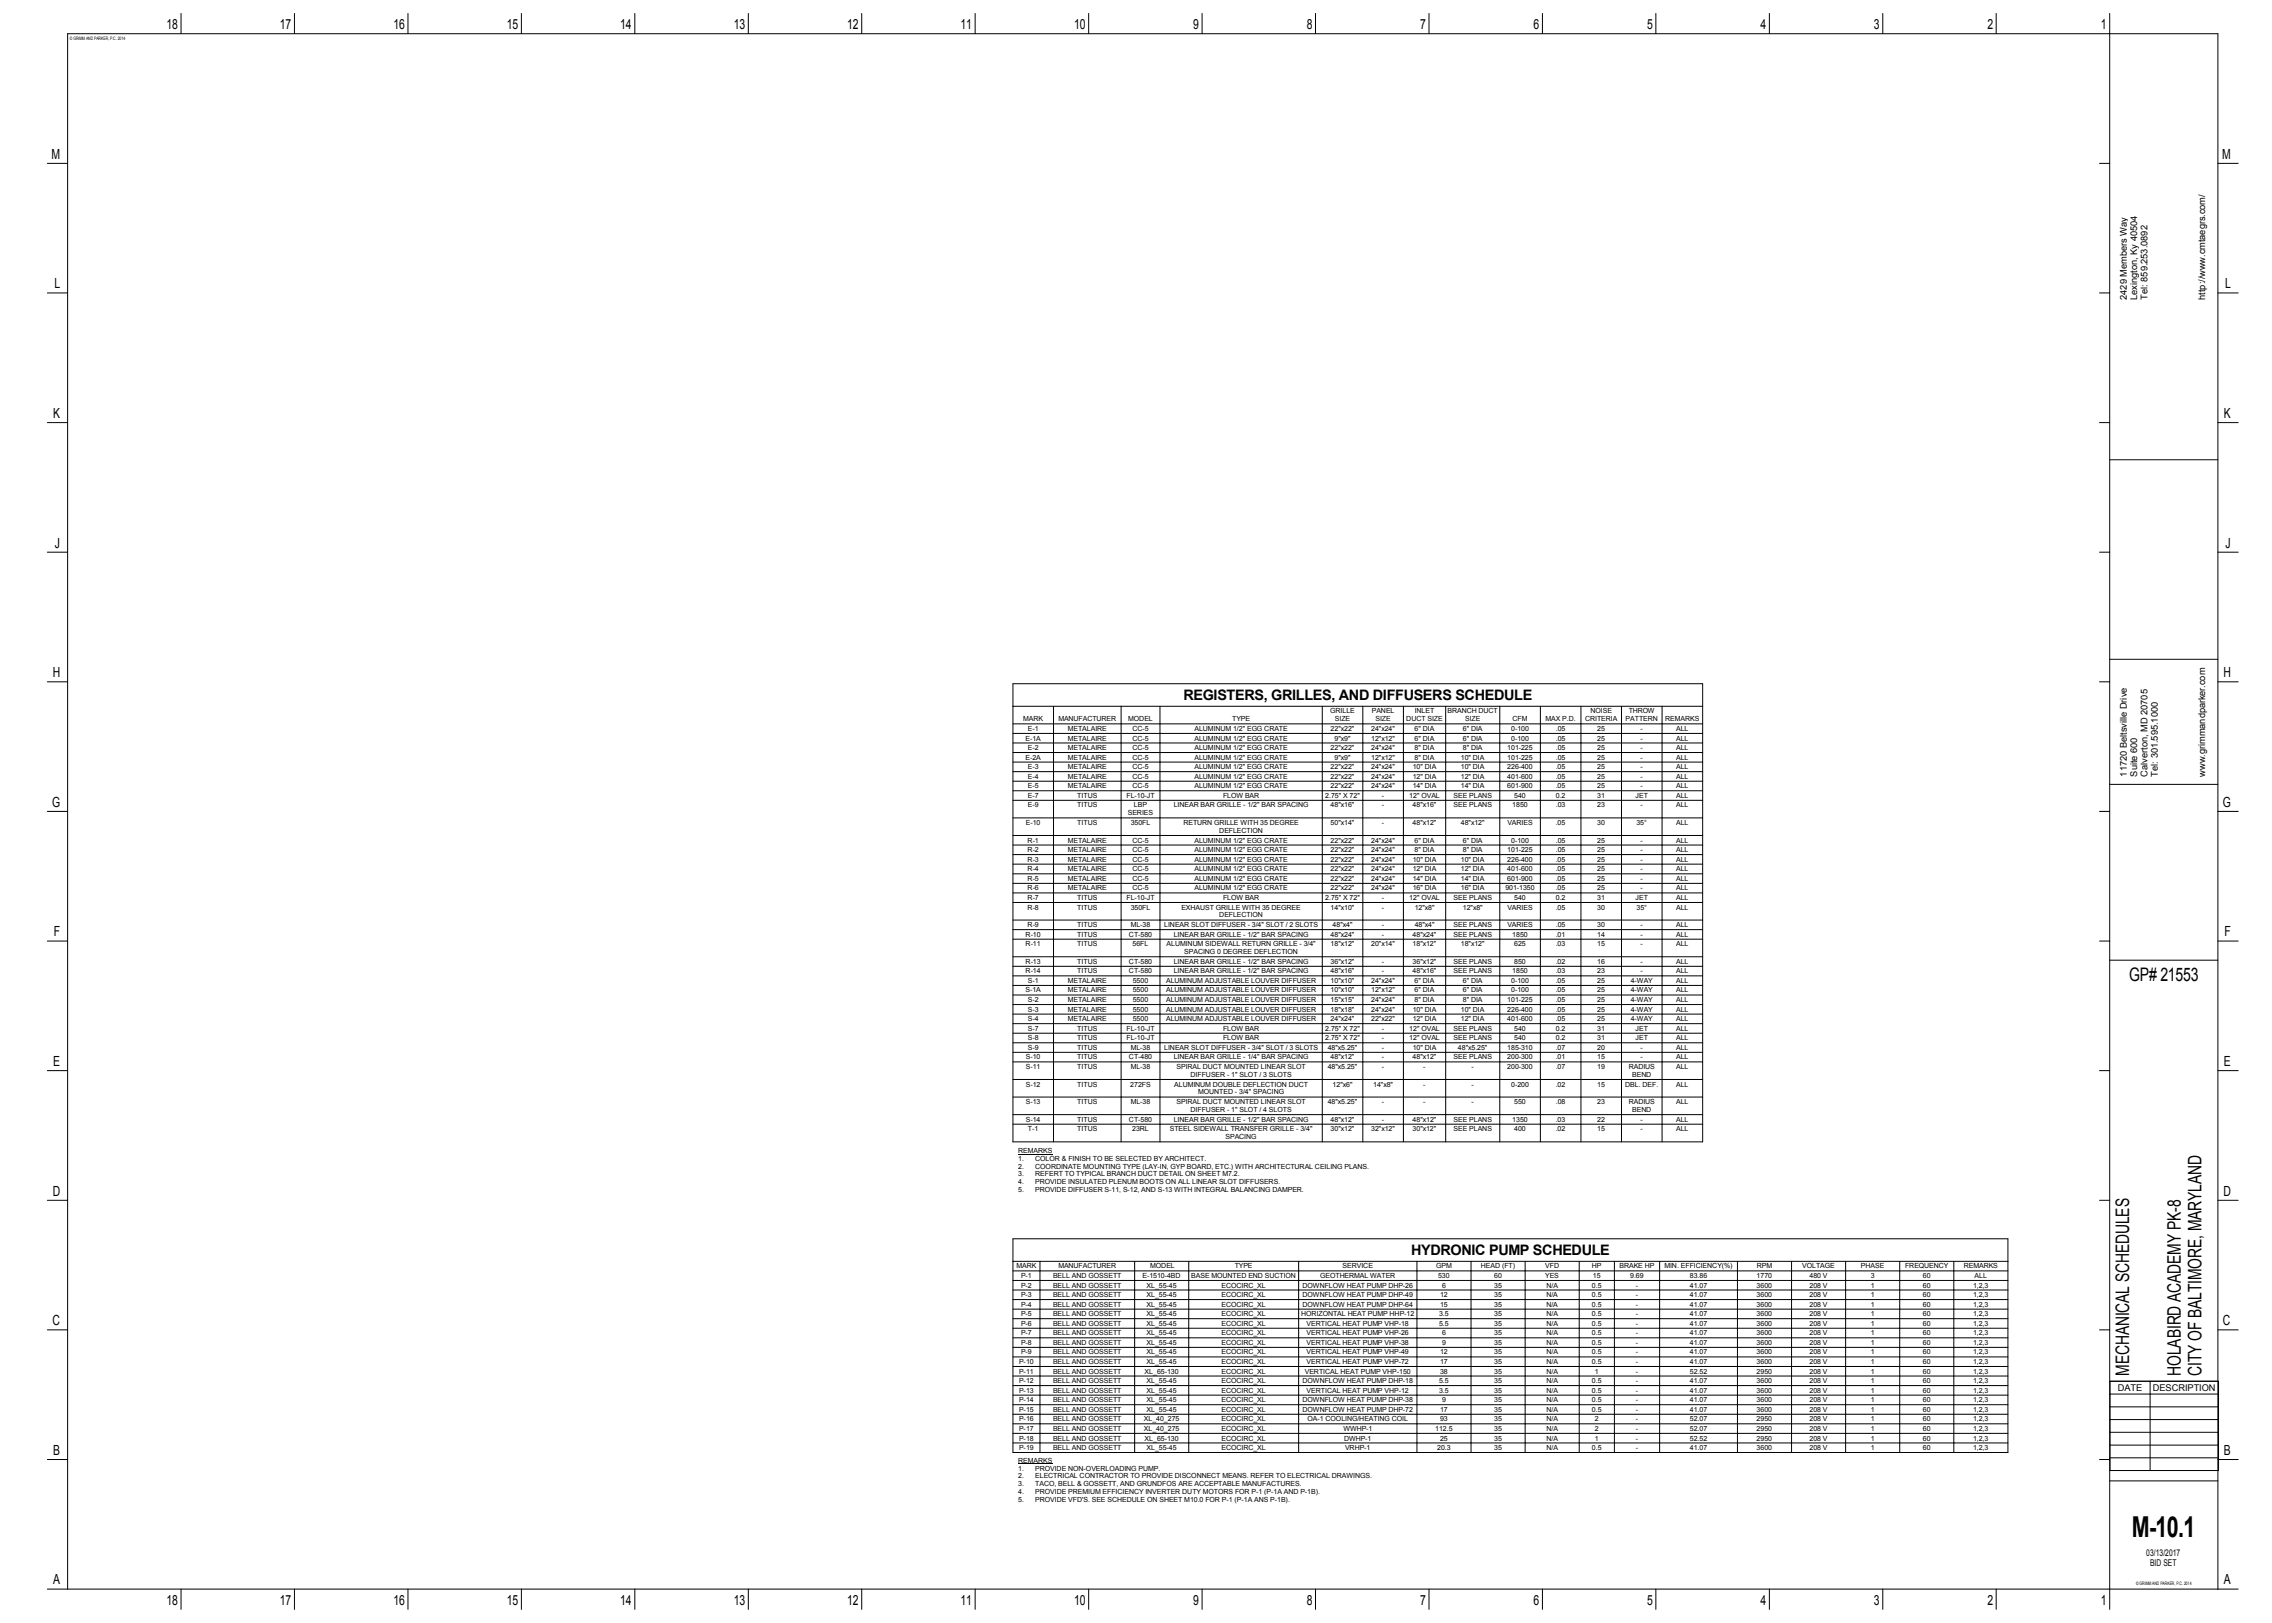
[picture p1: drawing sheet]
<svg xmlns="http://www.w3.org/2000/svg" width="1067mm" height="762mm" viewBox="0 0 1067 762" stroke-linecap="round" stroke-linejoin="round" font-family="sans-serif">
<defs><g id="words">
<text font-size="13.5" x="1001" y="722">M-10.1</text>
<g font-size="8.8">
<text x="1000" y="460">GP# 21553</text>
<text x="1000" y="646" transform="rotate(-90 1000 646)">MECHANICAL SCHEDULES</text>
<text x="1024" y="646" transform="rotate(-90 1024 646)">HOLABIRD ACADEMY PK-8</text>
<text x="1034" y="646" transform="rotate(-90 1034 646)">CITY OF BALTIMORE, MARYLAND</text>
</g>
<g font-size="6.8">
<text x="556" y="329">REGISTERS, GRILLES, AND DIFFUSERS SCHEDULE</text>
<text x="663" y="589">HYDRONIC PUMP SCHEDULE</text>
</g>
<g font-size="6.6">
<text x="78" y="14">18</text>
<text x="131" y="14">17</text>
<text x="185" y="14">16</text>
<text x="238" y="14">15</text>
<text x="291" y="14">14</text>
<text x="345" y="14">13</text>
<text x="398" y="14">12</text>
<text x="451" y="14">11</text>
<text x="504" y="14">10</text>
<text x="560" y="14">9</text>
<text x="614" y="14">8</text>
<text x="667" y="14">7</text>
<text x="720" y="14">6</text>
<text x="773" y="14">5</text>
<text x="827" y="14">4</text>
<text x="880" y="14">3</text>
<text x="933" y="14">2</text>
<text x="986" y="14">1</text>
<text x="24" y="75">M</text>
<text x="1043" y="75">M</text>
<text x="26" y="135">L</text>
<text x="1045" y="135">L</text>
<text x="25" y="196">K</text>
<text x="1044" y="196">K</text>
<text x="26" y="257">J</text>
<text x="1045" y="257">J</text>
<text x="25" y="318">H</text>
<text x="1044" y="318">H</text>
<text x="25" y="379">G</text>
<text x="1044" y="379">G</text>
<text x="25" y="440">F</text>
<text x="1044" y="440">F</text>
<text x="25" y="501">E</text>
<text x="1044" y="501">E</text>
<text x="25" y="561">D</text>
<text x="1044" y="561">D</text>
<text x="25" y="622">C</text>
<text x="1044" y="622">C</text>
<text x="25" y="683">B</text>
<text x="1044" y="683">B</text>
<text x="25" y="744">A</text>
<text x="1044" y="744">A</text>
<text x="78" y="754">18</text>
<text x="131" y="754">17</text>
<text x="185" y="754">16</text>
<text x="238" y="754">15</text>
<text x="291" y="754">14</text>
<text x="345" y="754">13</text>
<text x="398" y="754">12</text>
<text x="451" y="754">11</text>
<text x="504" y="754">10</text>
<text x="560" y="754">9</text>
<text x="614" y="754">8</text>
<text x="667" y="754">7</text>
<text x="720" y="754">6</text>
<text x="773" y="754">5</text>
<text x="827" y="754">4</text>
<text x="880" y="754">3</text>
<text x="933" y="754">2</text>
<text x="986" y="754">1</text>
</g>
<g font-size="4.4">
<text x="999" y="141" transform="rotate(-90 999 141)">2429 Members Way</text>
<text x="1003" y="141" transform="rotate(-90 1003 141)">Lexington, Ky 40504</text>
<text x="1008" y="141" transform="rotate(-90 1008 141)">Tel: 859.253.0892</text>
<text x="1035" y="141" transform="rotate(-90 1035 141)">http://www.cmtaegrs.com/</text>
<text x="999" y="365" transform="rotate(-90 999 365)">11720 Beltsville Drive</text>
<text x="1003" y="365" transform="rotate(-90 1003 365)">Suite 600</text>
<text x="1008" y="365" transform="rotate(-90 1008 365)">Calverton, MD 20705</text>
<text x="1013" y="365" transform="rotate(-90 1013 365)">Tel: 301.595.1000</text>
<text x="1035" y="365" transform="rotate(-90 1035 365)">www.grimmandparker.com</text>
<text x="994" y="653">DATE</text>
<text x="1011" y="653">DESCRIPTION</text>
<text x="1008" y="731">03/13/2017</text>
<text x="1010" y="735">BID SET</text>
</g>
<g font-size="3.3">
<text x="625" y="335">GRILLE</text>
<text x="644" y="335">PANEL</text>
<text x="664" y="335">INLET</text>
<text x="680" y="335">BRANCH DUCT</text>
<text x="747" y="335">NOISE</text>
<text x="765" y="335">THROW</text>
<text x="480" y="339">MARK</text>
<text x="497" y="339">MANUFACTURER</text>
<text x="530" y="339">MODEL</text>
<text x="579" y="339">TYPE</text>
<text x="627" y="339">SIZE</text>
<text x="646" y="339">SIZE</text>
<text x="660" y="339">DUCT SIZE</text>
<text x="688" y="339">SIZE</text>
<text x="710" y="339">CFM</text>
<text x="726" y="339">MAX P.D.</text>
<text x="744" y="339">CRITERIA</text>
<text x="763" y="339">PATTERN</text>
<text x="782" y="339">REMARKS</text>
<text x="481" y="348">E-1A</text>
<text x="483" y="343">E-1</text>
<text x="501" y="343">METALAIRE</text>
<text x="501" y="348">METALAIRE</text>
<text x="532" y="343">CC-5</text>
<text x="532" y="348">CC-5</text>
<text x="561" y="343">ALUMINUM 1/2&quot; EGG CRATE</text>
<text x="561" y="348">ALUMINUM 1/2&quot; EGG CRATE</text>
<text x="625" y="343">22&quot;x22&quot;</text>
<text x="627" y="348">9&quot;x9&quot;</text>
<text x="644" y="343">24&quot;x24&quot;</text>
<text x="644" y="348">12&quot;x12&quot;</text>
<text x="664" y="343">6&quot; DIA</text>
<text x="664" y="348">6&quot; DIA</text>
<text x="687" y="343">6&quot; DIA</text>
<text x="687" y="348">6&quot; DIA</text>
<text x="710" y="343">0-100</text>
<text x="710" y="348">0-100</text>
<text x="731" y="343">.05</text>
<text x="731" y="348">.05</text>
<text x="750" y="343">25</text>
<text x="750" y="348">25</text>
<text x="770" y="343">-</text>
<text x="770" y="348">-</text>
<text x="787" y="343">ALL</text>
<text x="787" y="348">ALL</text>
<text x="483" y="352">E-2</text>
<text x="501" y="352">METALAIRE</text>
<text x="532" y="352">CC-5</text>
<text x="561" y="352">ALUMINUM 1/2&quot; EGG CRATE</text>
<text x="625" y="352">22&quot;x22&quot;</text>
<text x="644" y="352">24&quot;x24&quot;</text>
<text x="664" y="352">8&quot; DIA</text>
<text x="687" y="352">8&quot; DIA</text>
<text x="708" y="352">101-225</text>
<text x="731" y="352">.05</text>
<text x="750" y="352">25</text>
<text x="770" y="352">-</text>
<text x="787" y="352">ALL</text>
<text x="481" y="357">E-2A</text>
<text x="501" y="357">METALAIRE</text>
<text x="532" y="357">CC-5</text>
<text x="561" y="357">ALUMINUM 1/2&quot; EGG CRATE</text>
<text x="627" y="357">9&quot;x9&quot;</text>
<text x="644" y="357">12&quot;x12&quot;</text>
<text x="664" y="357">8&quot; DIA</text>
<text x="686" y="357">10&quot; DIA</text>
<text x="708" y="357">101-225</text>
<text x="731" y="357">.05</text>
<text x="750" y="357">25</text>
<text x="770" y="357">-</text>
<text x="787" y="357">ALL</text>
<text x="483" y="361">E-3</text>
<text x="483" y="366">E-4</text>
<text x="501" y="361">METALAIRE</text>
<text x="501" y="366">METALAIRE</text>
<text x="532" y="361">CC-5</text>
<text x="532" y="366">CC-5</text>
<text x="561" y="361">ALUMINUM 1/2&quot; EGG CRATE</text>
<text x="561" y="366">ALUMINUM 1/2&quot; EGG CRATE</text>
<text x="625" y="361">22&quot;x22&quot;</text>
<text x="625" y="366">22&quot;x22&quot;</text>
<text x="644" y="361">24&quot;x24&quot;</text>
<text x="644" y="366">24&quot;x24&quot;</text>
<text x="663" y="361">10&quot; DIA</text>
<text x="663" y="366">12&quot; DIA</text>
<text x="686" y="361">10&quot; DIA</text>
<text x="686" y="366">12&quot; DIA</text>
<text x="708" y="361">226-400</text>
<text x="708" y="366">401-600</text>
<text x="730" y="361">.05</text>
<text x="730" y="366">.05</text>
<text x="750" y="361">25</text>
<text x="750" y="366">25</text>
<text x="770" y="361">-</text>
<text x="770" y="366">-</text>
<text x="787" y="361">ALL</text>
<text x="787" y="366">ALL</text>
<text x="483" y="370">E-5</text>
<text x="501" y="370">METALAIRE</text>
<text x="532" y="370">CC-5</text>
<text x="561" y="370">ALUMINUM 1/2&quot; EGG CRATE</text>
<text x="625" y="370">22&quot;x22&quot;</text>
<text x="644" y="370">24&quot;x24&quot;</text>
<text x="663" y="370">14&quot; DIA</text>
<text x="686" y="370">14&quot; DIA</text>
<text x="708" y="370">601-900</text>
<text x="730" y="370">.05</text>
<text x="750" y="370">25</text>
<text x="770" y="370">-</text>
<text x="787" y="370">ALL</text>
<text x="483" y="375">E-7</text>
<text x="506" y="375">TITUS</text>
<text x="529" y="375">FL-10-JT</text>
<text x="574" y="375">FLOW BAR</text>
<text x="622" y="375">2.75&quot; X 72&quot;</text>
<text x="649" y="375">-</text>
<text x="662" y="375">12&quot; OVAL</text>
<text x="682" y="375">SEE PLANS</text>
<text x="711" y="375">540</text>
<text x="731" y="375">0.2</text>
<text x="750" y="375">31</text>
<text x="768" y="375">JET</text>
<text x="787" y="375">ALL</text>
<text x="483" y="379">E-9</text>
<text x="506" y="379">TITUS</text>
<text x="530" y="383">SERIES</text>
<text x="532" y="379">LBP</text>
<text x="551" y="379">LINEAR BAR GRILLE - 1/2&quot; BAR SPACING</text>
<text x="625" y="379">48&quot;x16&quot;</text>
<text x="649" y="379">-</text>
<text x="663" y="379">48&quot;x16&quot;</text>
<text x="682" y="379">SEE PLANS</text>
<text x="710" y="379">1850</text>
<text x="731" y="379">.03</text>
<text x="750" y="379">23</text>
<text x="770" y="379">-</text>
<text x="787" y="379">ALL</text>
<text x="482" y="387">E-10</text>
<text x="506" y="387">TITUS</text>
<text x="531" y="387">350FL</text>
<text x="556" y="387">RETURN GRILLE WITH 35 DEGREE</text>
<text x="625" y="387">50&quot;x14&quot;</text>
<text x="649" y="387">-</text>
<text x="663" y="387">48&quot;x12&quot;</text>
<text x="686" y="387">48&quot;x12&quot;</text>
<text x="708" y="387">VARIES</text>
<text x="730" y="387">.05</text>
<text x="750" y="387">30</text>
<text x="768" y="387">35°</text>
<text x="787" y="387">ALL</text>
<text x="483" y="396">R-1</text>
<text x="501" y="396">METALAIRE</text>
<text x="532" y="396">CC-5</text>
<text x="561" y="396">ALUMINUM 1/2&quot; EGG CRATE</text>
<text x="573" y="391">DEFLECTION</text>
<text x="625" y="396">22&quot;x22&quot;</text>
<text x="644" y="396">24&quot;x24&quot;</text>
<text x="664" y="396">6&quot; DIA</text>
<text x="687" y="396">6&quot; DIA</text>
<text x="710" y="396">0-100</text>
<text x="731" y="396">.05</text>
<text x="750" y="396">25</text>
<text x="770" y="396">-</text>
<text x="787" y="396">ALL</text>
<text x="483" y="400">R-2</text>
<text x="501" y="400">METALAIRE</text>
<text x="532" y="400">CC-5</text>
<text x="561" y="400">ALUMINUM 1/2&quot; EGG CRATE</text>
<text x="625" y="400">22&quot;x22&quot;</text>
<text x="644" y="400">24&quot;x24&quot;</text>
<text x="664" y="400">8&quot; DIA</text>
<text x="687" y="400">8&quot; DIA</text>
<text x="708" y="400">101-225</text>
<text x="731" y="400">.05</text>
<text x="750" y="400">25</text>
<text x="770" y="400">-</text>
<text x="787" y="400">ALL</text>
<text x="483" y="405">R-3</text>
<text x="501" y="405">METALAIRE</text>
<text x="532" y="405">CC-5</text>
<text x="561" y="405">ALUMINUM 1/2&quot; EGG CRATE</text>
<text x="625" y="405">22&quot;x22&quot;</text>
<text x="644" y="405">24&quot;x24&quot;</text>
<text x="663" y="405">10&quot; DIA</text>
<text x="686" y="405">10&quot; DIA</text>
<text x="708" y="405">226-400</text>
<text x="730" y="405">.05</text>
<text x="750" y="405">25</text>
<text x="770" y="405">-</text>
<text x="787" y="405">ALL</text>
<text x="483" y="409">R-4</text>
<text x="483" y="414">R-5</text>
<text x="501" y="409">METALAIRE</text>
<text x="501" y="414">METALAIRE</text>
<text x="532" y="409">CC-5</text>
<text x="532" y="414">CC-5</text>
<text x="561" y="409">ALUMINUM 1/2&quot; EGG CRATE</text>
<text x="561" y="414">ALUMINUM 1/2&quot; EGG CRATE</text>
<text x="625" y="409">22&quot;x22&quot;</text>
<text x="625" y="414">22&quot;x22&quot;</text>
<text x="644" y="409">24&quot;x24&quot;</text>
<text x="644" y="414">24&quot;x24&quot;</text>
<text x="663" y="409">12&quot; DIA</text>
<text x="663" y="414">14&quot; DIA</text>
<text x="686" y="409">12&quot; DIA</text>
<text x="686" y="414">14&quot; DIA</text>
<text x="708" y="409">401-600</text>
<text x="708" y="414">601-900</text>
<text x="730" y="409">.05</text>
<text x="730" y="414">.05</text>
<text x="750" y="409">25</text>
<text x="750" y="414">25</text>
<text x="770" y="409">-</text>
<text x="770" y="414">-</text>
<text x="787" y="409">ALL</text>
<text x="787" y="414">ALL</text>
<text x="483" y="418">R-6</text>
<text x="501" y="418">METALAIRE</text>
<text x="532" y="418">CC-5</text>
<text x="561" y="418">ALUMINUM 1/2&quot; EGG CRATE</text>
<text x="625" y="418">22&quot;x22&quot;</text>
<text x="644" y="418">24&quot;x24&quot;</text>
<text x="663" y="418">16&quot; DIA</text>
<text x="686" y="418">16&quot; DIA</text>
<text x="707" y="418">901-1350</text>
<text x="730" y="418">.05</text>
<text x="750" y="418">25</text>
<text x="770" y="418">-</text>
<text x="787" y="418">ALL</text>
<text x="483" y="423">R-7</text>
<text x="506" y="423">TITUS</text>
<text x="529" y="423">FL-10-JT</text>
<text x="574" y="423">FLOW BAR</text>
<text x="622" y="423">2.75&quot; X 72&quot;</text>
<text x="649" y="423">-</text>
<text x="662" y="423">12&quot; OVAL</text>
<text x="682" y="423">SEE PLANS</text>
<text x="711" y="423">540</text>
<text x="731" y="423">0.2</text>
<text x="750" y="423">31</text>
<text x="768" y="423">JET</text>
<text x="787" y="423">ALL</text>
<text x="483" y="427">R-8</text>
<text x="506" y="427">TITUS</text>
<text x="531" y="427">350FL</text>
<text x="555" y="427">EXHAUST GRILLE WITH 35 DEGREE</text>
<text x="573" y="431">DEFLECTION</text>
<text x="625" y="427">14&quot;x10&quot;</text>
<text x="649" y="427">-</text>
<text x="664" y="427">12&quot;x8&quot;</text>
<text x="687" y="427">12&quot;x8&quot;</text>
<text x="708" y="427">VARIES</text>
<text x="730" y="427">.05</text>
<text x="750" y="427">30</text>
<text x="768" y="427">35°</text>
<text x="787" y="427">ALL</text>
<text x="483" y="435">R-9</text>
<text x="506" y="435">TITUS</text>
<text x="531" y="435">ML-38</text>
<text x="547" y="435">LINEAR SLOT DIFFUSER - 3/4&quot; SLOT / 2 SLOTS</text>
<text x="626" y="435">48&quot;x4&quot;</text>
<text x="649" y="435">-</text>
<text x="664" y="435">48&quot;x4&quot;</text>
<text x="682" y="435">SEE PLANS</text>
<text x="708" y="435">VARIES</text>
<text x="731" y="435">.05</text>
<text x="750" y="435">30</text>
<text x="770" y="435">-</text>
<text x="787" y="435">ALL</text>
<text x="482" y="440">R-10</text>
<text x="506" y="440">TITUS</text>
<text x="530" y="440">CT-580</text>
<text x="551" y="440">LINEAR BAR GRILLE - 1/2&quot; BAR SPACING</text>
<text x="625" y="440">48&quot;x24&quot;</text>
<text x="649" y="440">-</text>
<text x="663" y="440">48&quot;x24&quot;</text>
<text x="682" y="440">SEE PLANS</text>
<text x="710" y="440">1850</text>
<text x="730" y="440">.01</text>
<text x="750" y="440">14</text>
<text x="770" y="440">-</text>
<text x="787" y="440">ALL</text>
<text x="482" y="444">R-11</text>
<text x="506" y="444">TITUS</text>
<text x="532" y="444">56FL</text>
<text x="548" y="444">ALUMINUM SIDEWALL RETURN GRILLE - 3/4&quot;</text>
<text x="556" y="448">SPACING 0 DEGREE DEFLECTION</text>
<text x="625" y="444">18&quot;x12&quot;</text>
<text x="644" y="444">20&quot;x14&quot;</text>
<text x="663" y="444">18&quot;x12&quot;</text>
<text x="686" y="444">18&quot;x12&quot;</text>
<text x="711" y="444">625</text>
<text x="730" y="444">.03</text>
<text x="750" y="444">15</text>
<text x="770" y="444">-</text>
<text x="787" y="444">ALL</text>
<text x="482" y="453">R-13</text>
<text x="506" y="453">TITUS</text>
<text x="530" y="453">CT-580</text>
<text x="551" y="453">LINEAR BAR GRILLE - 1/2&quot; BAR SPACING</text>
<text x="625" y="453">36&quot;x12&quot;</text>
<text x="649" y="453">-</text>
<text x="663" y="453">36&quot;x12&quot;</text>
<text x="682" y="453">SEE PLANS</text>
<text x="711" y="453">850</text>
<text x="730" y="453">.02</text>
<text x="750" y="453">16</text>
<text x="770" y="453">-</text>
<text x="787" y="453">ALL</text>
<text x="482" y="457">R-14</text>
<text x="483" y="461">S-1</text>
<text x="501" y="461">METALAIRE</text>
<text x="506" y="457">TITUS</text>
<text x="530" y="457">CT-580</text>
<text x="532" y="461">5500</text>
<text x="548" y="461">ALUMINUM ADJUSTABLE LOUVER DIFFUSER</text>
<text x="551" y="457">LINEAR BAR GRILLE - 1/2&quot; BAR SPACING</text>
<text x="625" y="457">48&quot;x16&quot;</text>
<text x="625" y="461">10&quot;x10&quot;</text>
<text x="644" y="461">24&quot;x24&quot;</text>
<text x="649" y="457">-</text>
<text x="663" y="457">48&quot;x16&quot;</text>
<text x="664" y="461">6&quot; DIA</text>
<text x="682" y="457">SEE PLANS</text>
<text x="687" y="461">6&quot; DIA</text>
<text x="710" y="461">0-100</text>
<text x="710" y="457">1850</text>
<text x="730" y="457">.03</text>
<text x="730" y="461">.05</text>
<text x="750" y="457">23</text>
<text x="750" y="461">25</text>
<text x="766" y="461">4-WAY</text>
<text x="770" y="457">-</text>
<text x="787" y="457">ALL</text>
<text x="787" y="461">ALL</text>
<text x="481" y="466">S-1A</text>
<text x="501" y="466">METALAIRE</text>
<text x="532" y="466">5500</text>
<text x="548" y="466">ALUMINUM ADJUSTABLE LOUVER DIFFUSER</text>
<text x="625" y="466">10&quot;x10&quot;</text>
<text x="644" y="466">12&quot;x12&quot;</text>
<text x="664" y="466">6&quot; DIA</text>
<text x="687" y="466">6&quot; DIA</text>
<text x="710" y="466">0-100</text>
<text x="730" y="466">.05</text>
<text x="750" y="466">25</text>
<text x="766" y="466">4-WAY</text>
<text x="787" y="466">ALL</text>
<text x="483" y="470">S-2</text>
<text x="501" y="470">METALAIRE</text>
<text x="532" y="470">5500</text>
<text x="548" y="470">ALUMINUM ADJUSTABLE LOUVER DIFFUSER</text>
<text x="625" y="470">15&quot;x15&quot;</text>
<text x="644" y="470">24&quot;x24&quot;</text>
<text x="664" y="470">8&quot; DIA</text>
<text x="687" y="470">8&quot; DIA</text>
<text x="708" y="470">101-225</text>
<text x="730" y="470">.05</text>
<text x="750" y="470">25</text>
<text x="766" y="470">4-WAY</text>
<text x="787" y="470">ALL</text>
<text x="483" y="475">S-3</text>
<text x="483" y="479">S-4</text>
<text x="501" y="475">METALAIRE</text>
<text x="501" y="479">METALAIRE</text>
<text x="532" y="475">5500</text>
<text x="532" y="479">5500</text>
<text x="548" y="475">ALUMINUM ADJUSTABLE LOUVER DIFFUSER</text>
<text x="548" y="479">ALUMINUM ADJUSTABLE LOUVER DIFFUSER</text>
<text x="625" y="475">18&quot;x18&quot;</text>
<text x="625" y="479">24&quot;x24&quot;</text>
<text x="644" y="475">24&quot;x24&quot;</text>
<text x="644" y="479">22&quot;x22&quot;</text>
<text x="663" y="475">10&quot; DIA</text>
<text x="663" y="479">12&quot; DIA</text>
<text x="686" y="475">10&quot; DIA</text>
<text x="686" y="479">12&quot; DIA</text>
<text x="708" y="475">226-400</text>
<text x="708" y="479">401-600</text>
<text x="730" y="475">.05</text>
<text x="730" y="479">.05</text>
<text x="750" y="475">25</text>
<text x="750" y="479">25</text>
<text x="766" y="475">4-WAY</text>
<text x="766" y="479">4-WAY</text>
<text x="787" y="475">ALL</text>
<text x="787" y="479">ALL</text>
<text x="483" y="484">S-7</text>
<text x="506" y="484">TITUS</text>
<text x="529" y="484">FL-10-JT</text>
<text x="574" y="484">FLOW BAR</text>
<text x="622" y="484">2.75&quot; X 72&quot;</text>
<text x="649" y="484">-</text>
<text x="662" y="484">12&quot; OVAL</text>
<text x="682" y="484">SEE PLANS</text>
<text x="711" y="484">540</text>
<text x="731" y="484">0.2</text>
<text x="750" y="484">31</text>
<text x="768" y="484">JET</text>
<text x="787" y="484">ALL</text>
<text x="483" y="488">S-8</text>
<text x="506" y="488">TITUS</text>
<text x="529" y="488">FL-10-JT</text>
<text x="574" y="488">FLOW BAR</text>
<text x="622" y="488">2.75&quot; X 72&quot;</text>
<text x="649" y="488">-</text>
<text x="662" y="488">12&quot; OVAL</text>
<text x="682" y="488">SEE PLANS</text>
<text x="711" y="488">540</text>
<text x="731" y="488">0.2</text>
<text x="750" y="488">31</text>
<text x="768" y="488">JET</text>
<text x="787" y="488">ALL</text>
<text x="482" y="497">S-10</text>
<text x="483" y="493">S-9</text>
<text x="506" y="497">TITUS</text>
<text x="506" y="493">TITUS</text>
<text x="530" y="497">CT-480</text>
<text x="531" y="493">ML-38</text>
<text x="547" y="493">LINEAR SLOT DIFFUSER - 3/4&quot; SLOT / 3 SLOTS</text>
<text x="551" y="497">LINEAR BAR GRILLE - 1/4&quot; BAR SPACING</text>
<text x="623" y="493">48&quot;x5.25&quot;</text>
<text x="625" y="497">48&quot;x12&quot;</text>
<text x="649" y="497">-</text>
<text x="649" y="493">-</text>
<text x="663" y="497">48&quot;x12&quot;</text>
<text x="663" y="493">10&quot; DIA</text>
<text x="682" y="497">SEE PLANS</text>
<text x="685" y="493">48&quot;x5.25&quot;</text>
<text x="708" y="497">200-300</text>
<text x="708" y="493">185-310</text>
<text x="730" y="497">.01</text>
<text x="730" y="493">.07</text>
<text x="750" y="497">15</text>
<text x="750" y="493">20</text>
<text x="770" y="497">-</text>
<text x="770" y="493">-</text>
<text x="787" y="497">ALL</text>
<text x="787" y="493">ALL</text>
<text x="482" y="502">S-11</text>
<text x="506" y="502">TITUS</text>
<text x="531" y="502">ML-38</text>
<text x="552" y="502">SPIRAL DUCT MOUNTED LINEAR SLOT</text>
<text x="623" y="502">48&quot;x5.25&quot;</text>
<text x="649" y="502">-</text>
<text x="668" y="502">-</text>
<text x="691" y="502">-</text>
<text x="708" y="502">200-300</text>
<text x="730" y="502">.07</text>
<text x="750" y="502">19</text>
<text x="765" y="502">RADIUS</text>
<text x="787" y="502">ALL</text>
<text x="559" y="506">DIFFUSER - 1&quot; SLOT / 3 SLOTS</text>
<text x="766" y="506">BEND</text>
<text x="482" y="510">S-12</text>
<text x="506" y="510">TITUS</text>
<text x="531" y="510">272FS</text>
<text x="551" y="510">ALUMINUM DOUBLE DEFLECTION DUCT</text>
<text x="563" y="514">MOUNTED - 3/4&quot; SPACING</text>
<text x="626" y="510">12&quot;x6&quot;</text>
<text x="645" y="510">14&quot;x8&quot;</text>
<text x="668" y="510">-</text>
<text x="691" y="510">-</text>
<text x="710" y="510">0-200</text>
<text x="730" y="510">.02</text>
<text x="750" y="510">15</text>
<text x="763" y="510">DBL. DEF.</text>
<text x="787" y="510">ALL</text>
<text x="482" y="518">S-13</text>
<text x="506" y="518">TITUS</text>
<text x="531" y="518">ML-38</text>
<text x="552" y="518">SPIRAL DUCT MOUNTED LINEAR SLOT</text>
<text x="623" y="518">48&quot;x5.25&quot;</text>
<text x="649" y="518">-</text>
<text x="668" y="518">-</text>
<text x="691" y="518">-</text>
<text x="711" y="518">550</text>
<text x="731" y="518">.08</text>
<text x="750" y="518">23</text>
<text x="765" y="518">RADIUS</text>
<text x="787" y="518">ALL</text>
<text x="482" y="527">S-14</text>
<text x="506" y="527">TITUS</text>
<text x="530" y="527">CT-580</text>
<text x="551" y="527">LINEAR BAR GRILLE - 1/2&quot; BAR SPACING</text>
<text x="559" y="522">DIFFUSER - 1&quot; SLOT / 4 SLOTS</text>
<text x="625" y="527">48&quot;x12&quot;</text>
<text x="649" y="527">-</text>
<text x="663" y="527">48&quot;x12&quot;</text>
<text x="682" y="527">SEE PLANS</text>
<text x="710" y="527">1350</text>
<text x="730" y="527">.03</text>
<text x="750" y="527">22</text>
<text x="766" y="522">BEND</text>
<text x="770" y="527">-</text>
<text x="787" y="527">ALL</text>
<text x="483" y="531">T-1</text>
<text x="506" y="531">TITUS</text>
<text x="532" y="531">23RL</text>
<text x="549" y="531">STEEL SIDEWALL TRANSFER GRILLE - 3/4&quot;</text>
<text x="625" y="531">30&quot;x12&quot;</text>
<text x="644" y="531">32&quot;x12&quot;</text>
<text x="663" y="531">30&quot;x12&quot;</text>
<text x="682" y="531">SEE PLANS</text>
<text x="711" y="531">400</text>
<text x="730" y="531">.02</text>
<text x="750" y="531">15</text>
<text x="770" y="531">-</text>
<text x="787" y="531">ALL</text>
<text x="575" y="535">SPACING</text>
<text x="478" y="541">REMARKS</text>
<text x="478" y="545">1.</text>
<text x="486" y="545">COLOR &amp; FINISH TO BE SELECTED BY ARCHITECT.</text>
<text x="478" y="549">2.</text>
<text x="486" y="549">COORDINATE MOUNTING TYPE (LAY-IN, GYP BOARD, ETC.) WITH ARCHITECTURAL CEILING PLANS.</text>
<text x="478" y="552">3.</text>
<text x="478" y="556">4.</text>
<text x="486" y="552">REFERT TO TYPICAL BRANCH DUCT DETAIL ON SHEET M7.2.</text>
<text x="486" y="556">PROVIDE INSULATED PLENUM BOOTS ON ALL LINEAR SLOT DIFFUSERS.</text>
<text x="478" y="560">5.</text>
<text x="486" y="560">PROVIDE DIFFUSER S-11, S-12, AND S-13 WITH INTEGRAL BALANCING DAMPER.</text>
<text x="477" y="596">MARK</text>
<text x="497" y="596">MANUFACTURER</text>
<text x="540" y="596">MODEL</text>
<text x="580" y="596">TYPE</text>
<text x="630" y="596">SERVICE</text>
<text x="674" y="596">GPM</text>
<text x="695" y="596">HEAD (FT)</text>
<text x="726" y="596">VFD</text>
<text x="747" y="596">HP</text>
<text x="760" y="596">BRAKE HP</text>
<text x="782" y="596">MIN. EFFICIENCY(%)</text>
<text x="825" y="596">RPM</text>
<text x="846" y="596">VOLTAGE</text>
<text x="874" y="596">PHASE</text>
<text x="895" y="596">FREQUENCY</text>
<text x="922" y="596">REMARKS</text>
<text x="479" y="605">P-2</text>
<text x="479" y="600">P-1</text>
<text x="494" y="605">BELL AND GOSSETT</text>
<text x="494" y="600">BELL AND GOSSETT</text>
<text x="536" y="600">E-1510-4BD</text>
<text x="538" y="605">XL_55-45</text>
<text x="559" y="600">BASE MOUNTED END SUCTION</text>
<text x="574" y="605">ECOCIRC_XL</text>
<text x="612" y="605">DOWNFLOW HEAT PUMP DHP-26</text>
<text x="620" y="600">GEOTHERMAL WATER</text>
<text x="675" y="600">530</text>
<text x="677" y="605">6</text>
<text x="702" y="605">35</text>
<text x="702" y="600">60</text>
<text x="726" y="600">YES</text>
<text x="726" y="605">N/A</text>
<text x="747" y="605">0.5</text>
<text x="748" y="600">15</text>
<text x="765" y="600">9.69</text>
<text x="768" y="605">-</text>
<text x="793" y="605">41.07</text>
<text x="793" y="600">83.86</text>
<text x="825" y="605">3600</text>
<text x="825" y="600">1770</text>
<text x="850" y="605">208 V</text>
<text x="850" y="600">480 V</text>
<text x="878" y="605">1</text>
<text x="878" y="600">3</text>
<text x="903" y="605">60</text>
<text x="903" y="600">60</text>
<text x="926" y="605">1,2,3</text>
<text x="927" y="600">ALL</text>
<text x="479" y="609">P-3</text>
<text x="494" y="609">BELL AND GOSSETT</text>
<text x="538" y="609">XL_55-45</text>
<text x="574" y="609">ECOCIRC_XL</text>
<text x="612" y="609">DOWNFLOW HEAT PUMP DHP-49</text>
<text x="676" y="609">12</text>
<text x="702" y="609">35</text>
<text x="726" y="609">N/A</text>
<text x="747" y="609">0.5</text>
<text x="768" y="609">-</text>
<text x="793" y="609">41.07</text>
<text x="825" y="609">3600</text>
<text x="850" y="609">208 V</text>
<text x="878" y="609">1</text>
<text x="903" y="609">60</text>
<text x="926" y="609">1,2,3</text>
<text x="479" y="613">P-4</text>
<text x="479" y="618">P-5</text>
<text x="494" y="613">BELL AND GOSSETT</text>
<text x="494" y="618">BELL AND GOSSETT</text>
<text x="538" y="613">XL_55-45</text>
<text x="538" y="618">XL_55-45</text>
<text x="574" y="613">ECOCIRC_XL</text>
<text x="574" y="618">ECOCIRC_XL</text>
<text x="611" y="618">HORIZONTAL HEAT PUMP HHP-12</text>
<text x="612" y="613">DOWNFLOW HEAT PUMP DHP-64</text>
<text x="676" y="618">3.5</text>
<text x="676" y="613">15</text>
<text x="702" y="613">35</text>
<text x="702" y="618">35</text>
<text x="726" y="613">N/A</text>
<text x="726" y="618">N/A</text>
<text x="747" y="613">0.5</text>
<text x="747" y="618">0.5</text>
<text x="768" y="613">-</text>
<text x="768" y="618">-</text>
<text x="793" y="613">41.07</text>
<text x="793" y="618">41.07</text>
<text x="825" y="613">3600</text>
<text x="825" y="618">3600</text>
<text x="850" y="613">208 V</text>
<text x="850" y="618">208 V</text>
<text x="878" y="613">1</text>
<text x="878" y="618">1</text>
<text x="903" y="613">60</text>
<text x="903" y="618">60</text>
<text x="926" y="613">1,2,3</text>
<text x="926" y="618">1,2,3</text>
<text x="479" y="622">P-6</text>
<text x="494" y="622">BELL AND GOSSETT</text>
<text x="538" y="622">XL_55-45</text>
<text x="574" y="622">ECOCIRC_XL</text>
<text x="614" y="622">VERTICAL HEAT PUMP VHP-18</text>
<text x="676" y="622">5.5</text>
<text x="702" y="622">35</text>
<text x="726" y="622">N/A</text>
<text x="747" y="622">0.5</text>
<text x="768" y="622">-</text>
<text x="793" y="622">41.07</text>
<text x="825" y="622">3600</text>
<text x="850" y="622">208 V</text>
<text x="878" y="622">1</text>
<text x="903" y="622">60</text>
<text x="926" y="622">1,2,3</text>
<text x="479" y="627">P-7</text>
<text x="494" y="627">BELL AND GOSSETT</text>
<text x="538" y="627">XL_55-45</text>
<text x="574" y="627">ECOCIRC_XL</text>
<text x="614" y="627">VERTICAL HEAT PUMP VHP-26</text>
<text x="677" y="627">6</text>
<text x="702" y="627">35</text>
<text x="726" y="627">N/A</text>
<text x="747" y="627">0.5</text>
<text x="768" y="627">-</text>
<text x="793" y="627">41.07</text>
<text x="825" y="627">3600</text>
<text x="850" y="627">208 V</text>
<text x="878" y="627">1</text>
<text x="903" y="627">60</text>
<text x="926" y="627">1,2,3</text>
<text x="479" y="631">P-8</text>
<text x="479" y="636">P-9</text>
<text x="494" y="631">BELL AND GOSSETT</text>
<text x="494" y="636">BELL AND GOSSETT</text>
<text x="538" y="631">XL_55-45</text>
<text x="538" y="636">XL_55-45</text>
<text x="574" y="631">ECOCIRC_XL</text>
<text x="574" y="636">ECOCIRC_XL</text>
<text x="614" y="631">VERTICAL HEAT PUMP VHP-38</text>
<text x="614" y="636">VERTICAL HEAT PUMP VHP-49</text>
<text x="676" y="636">12</text>
<text x="677" y="631">9</text>
<text x="702" y="636">35</text>
<text x="702" y="631">35</text>
<text x="726" y="636">N/A</text>
<text x="726" y="631">N/A</text>
<text x="747" y="636">0.5</text>
<text x="747" y="631">0.5</text>
<text x="768" y="636">-</text>
<text x="768" y="631">-</text>
<text x="793" y="636">41.07</text>
<text x="793" y="631">41.07</text>
<text x="825" y="636">3600</text>
<text x="825" y="631">3600</text>
<text x="850" y="636">208 V</text>
<text x="850" y="631">208 V</text>
<text x="878" y="636">1</text>
<text x="878" y="631">1</text>
<text x="903" y="636">60</text>
<text x="903" y="631">60</text>
<text x="926" y="636">1,2,3</text>
<text x="926" y="631">1,2,3</text>
<text x="478" y="640">P-10</text>
<text x="494" y="640">BELL AND GOSSETT</text>
<text x="538" y="640">XL_55-45</text>
<text x="574" y="640">ECOCIRC_XL</text>
<text x="614" y="640">VERTICAL HEAT PUMP VHP-72</text>
<text x="676" y="640">17</text>
<text x="702" y="640">35</text>
<text x="726" y="640">N/A</text>
<text x="747" y="640">0.5</text>
<text x="768" y="640">-</text>
<text x="793" y="640">41.07</text>
<text x="825" y="640">3600</text>
<text x="850" y="640">208 V</text>
<text x="878" y="640">1</text>
<text x="903" y="640">60</text>
<text x="926" y="640">1,2,3</text>
<text x="478" y="645">P-11</text>
<text x="494" y="645">BELL AND GOSSETT</text>
<text x="537" y="645">XL_65-130</text>
<text x="574" y="645">ECOCIRC_XL</text>
<text x="613" y="645">VERTICAL HEAT PUMP VHP-150</text>
<text x="676" y="645">38</text>
<text x="702" y="645">35</text>
<text x="726" y="645">N/A</text>
<text x="749" y="645">1</text>
<text x="768" y="645">-</text>
<text x="793" y="645">52.52</text>
<text x="825" y="645">2950</text>
<text x="850" y="645">208 V</text>
<text x="878" y="645">1</text>
<text x="903" y="645">60</text>
<text x="926" y="645">1,2,3</text>
<text x="478" y="649">P-12</text>
<text x="478" y="654">P-13</text>
<text x="494" y="649">BELL AND GOSSETT</text>
<text x="494" y="654">BELL AND GOSSETT</text>
<text x="538" y="649">XL_55-45</text>
<text x="538" y="654">XL_55-45</text>
<text x="574" y="649">ECOCIRC_XL</text>
<text x="574" y="654">ECOCIRC_XL</text>
<text x="612" y="649">DOWNFLOW HEAT PUMP DHP-18</text>
<text x="614" y="654">VERTICAL HEAT PUMP VHP-12</text>
<text x="676" y="649">5.5</text>
<text x="676" y="654">3.5</text>
<text x="702" y="649">35</text>
<text x="702" y="654">35</text>
<text x="726" y="649">N/A</text>
<text x="726" y="654">N/A</text>
<text x="747" y="649">0.5</text>
<text x="747" y="654">0.5</text>
<text x="768" y="649">-</text>
<text x="768" y="654">-</text>
<text x="793" y="649">41.07</text>
<text x="793" y="654">41.07</text>
<text x="825" y="649">3600</text>
<text x="825" y="654">3600</text>
<text x="850" y="649">208 V</text>
<text x="850" y="654">208 V</text>
<text x="878" y="649">1</text>
<text x="878" y="654">1</text>
<text x="903" y="649">60</text>
<text x="903" y="654">60</text>
<text x="926" y="649">1,2,3</text>
<text x="926" y="654">1,2,3</text>
<text x="478" y="658">P-14</text>
<text x="494" y="658">BELL AND GOSSETT</text>
<text x="538" y="658">XL_55-45</text>
<text x="574" y="658">ECOCIRC_XL</text>
<text x="612" y="658">DOWNFLOW HEAT PUMP DHP-38</text>
<text x="677" y="658">9</text>
<text x="702" y="658">35</text>
<text x="726" y="658">N/A</text>
<text x="747" y="658">0.5</text>
<text x="768" y="658">-</text>
<text x="793" y="658">41.07</text>
<text x="825" y="658">3600</text>
<text x="850" y="658">208 V</text>
<text x="878" y="658">1</text>
<text x="903" y="658">60</text>
<text x="926" y="658">1,2,3</text>
<text x="478" y="663">P-15</text>
<text x="494" y="663">BELL AND GOSSETT</text>
<text x="538" y="663">XL_55-45</text>
<text x="574" y="663">ECOCIRC_XL</text>
<text x="612" y="663">DOWNFLOW HEAT PUMP DHP-72</text>
<text x="676" y="663">17</text>
<text x="702" y="663">35</text>
<text x="726" y="663">N/A</text>
<text x="747" y="663">0.5</text>
<text x="768" y="663">-</text>
<text x="793" y="663">41.07</text>
<text x="825" y="663">3600</text>
<text x="850" y="663">208 V</text>
<text x="878" y="663">1</text>
<text x="903" y="663">60</text>
<text x="926" y="663">1,2,3</text>
<text x="478" y="667">P-16</text>
<text x="478" y="672">P-17</text>
<text x="494" y="667">BELL AND GOSSETT</text>
<text x="494" y="672">BELL AND GOSSETT</text>
<text x="537" y="667">XL_40_275</text>
<text x="537" y="672">XL_40_275</text>
<text x="574" y="667">ECOCIRC_XL</text>
<text x="574" y="672">ECOCIRC_XL</text>
<text x="614" y="667">OA-1 COOLING/HEATING COIL</text>
<text x="631" y="672">WWHP-1</text>
<text x="674" y="672">112.5</text>
<text x="676" y="667">93</text>
<text x="702" y="672">35</text>
<text x="702" y="667">35</text>
<text x="726" y="672">N/A</text>
<text x="726" y="667">N/A</text>
<text x="749" y="672">2</text>
<text x="749" y="667">2</text>
<text x="768" y="672">-</text>
<text x="768" y="667">-</text>
<text x="793" y="672">52.07</text>
<text x="793" y="667">52.07</text>
<text x="825" y="672">2950</text>
<text x="825" y="667">2950</text>
<text x="850" y="672">208 V</text>
<text x="850" y="667">208 V</text>
<text x="878" y="672">1</text>
<text x="878" y="667">1</text>
<text x="903" y="672">60</text>
<text x="903" y="667">60</text>
<text x="926" y="672">1,2,3</text>
<text x="926" y="667">1,2,3</text>
<text x="478" y="676">P-18</text>
<text x="494" y="676">BELL AND GOSSETT</text>
<text x="537" y="676">XL_65-130</text>
<text x="574" y="676">ECOCIRC_XL</text>
<text x="631" y="676">DWHP-1</text>
<text x="676" y="676">25</text>
<text x="702" y="676">35</text>
<text x="726" y="676">N/A</text>
<text x="749" y="676">1</text>
<text x="768" y="676">-</text>
<text x="793" y="676">52.52</text>
<text x="825" y="676">2950</text>
<text x="850" y="676">208 V</text>
<text x="878" y="676">1</text>
<text x="903" y="676">60</text>
<text x="926" y="676">1,2,3</text>
<text x="478" y="681">P-19</text>
<text x="494" y="681">BELL AND GOSSETT</text>
<text x="538" y="681">XL_55-45</text>
<text x="574" y="681">ECOCIRC_XL</text>
<text x="632" y="681">VRHP-1</text>
<text x="675" y="681">20.3</text>
<text x="702" y="681">35</text>
<text x="726" y="681">N/A</text>
<text x="747" y="681">0.5</text>
<text x="768" y="681">-</text>
<text x="793" y="681">41.07</text>
<text x="825" y="681">3600</text>
<text x="850" y="681">208 V</text>
<text x="878" y="681">1</text>
<text x="903" y="681">60</text>
<text x="926" y="681">1,2,3</text>
<text x="478" y="687">REMARKS</text>
<text x="478" y="690">1.</text>
<text x="478" y="694">2.</text>
<text x="486" y="690">PROVIDE NON-OVERLOADING PUMP.</text>
<text x="486" y="694">ELECTRICAL CONTRACTOR TO PROVIDE DISCONNECT MEANS. REFER TO ELECTRICAL DRAWINGS.</text>
<text x="478" y="698">3.</text>
<text x="478" y="701">4.</text>
<text x="486" y="698">TACO, BELL &amp; GOSSETT, AND GRUNDFOS ARE ACCEPTABLE MANUFACTURES.</text>
<text x="486" y="701">PROVIDE PREMIUM EFFICIENCY INVERTER DUTY MOTORS FOR P-1 (P-1A AND P-1B).</text>
<text x="478" y="705">5.</text>
<text x="486" y="705">PROVIDE VFD'S. SEE SCHEDULE ON SHEET M10.0 FOR P-1 (P-1A ANS P-1B).</text>
</g>
<g font-size="2.2">
<text x="33" y="19">© GRIMM AND PARKER, P.C. 2014</text>
<text x="1003" y="744">© GRIMM AND PARKER, P.C. 2014</text>
</g>
</g></defs>
<g fill="none" stroke="#000" stroke-width=".47">
<path d="M85 6v10M138 6v10M192 6v10M245 6v10M298 6v10M351 6v10M405 6v10M458 6v10M511 6v10M564 6v10M618 6v10M671 6v10"/>
<path d="M724 6v10M777 6v10M831 6v10M884 6v10M937 6v10M991 6v750M22 77h10M986 77h5M1041 77h10M22 138h10M986 138h5M1041 138h10"/>
<path d="M22 198h10M986 198h5M1041 198h10M991 216h50M22 259h10M986 259h5M1041 259h10M991 310h50M22 320h10M986 320h5M1041 320h10M991 368h50"/>
<path d="M22 381h10M986 381h5M1041 381h10M22 442h10M986 442h5M991 451h50M1041 442h10M22 503h10M986 503h5M1041 503h10M22 564h10M986 564h5"/>
<path d="M1041 564h10M22 624h10M986 624h5M1041 624h10M991 648h50M22 685h10M986 685h5M991 695h50M1041 685h10M22 746h1029M32 746v-730h1009v730M85 746v10"/>
<path d="M138 746v10M192 746v10M245 746v10M298 746v10M351 746v10M405 746v10M458 746v10M511 746v10M564 746v10M618 746v10M671 746v10M724 746v10"/>
<path d="M777 746v10M831 746v10M884 746v10M937 746v10"/>
</g>
<g fill="#fff">
<path d="M986 748h3v7h-3z"/>
<path d="M933 748h3v7h-3z"/>
<path d="M880 748h3v7h-3z"/>
<path d="M827 748h2v7h-2z"/>
<path d="M773 748h3v7h-3z"/>
<path d="M720 748h3v7h-3z"/>
<path d="M667 748h2v7h-2z"/>
<path d="M614 748h2v7h-2z"/>
<path d="M560 748h3v7h-3z"/>
<path d="M504 748h6v7h-6z"/>
<path d="M451 748h5v7h-5z"/>
<path d="M398 748h5v7h-5z"/>
<path d="M345 748h5v7h-5z"/>
<path d="M291 748h6v7h-6z"/>
<path d="M238 748h5v7h-5z"/>
<path d="M185 748h5v7h-5z"/>
<path d="M131 748h6v7h-6z"/>
<path d="M78 748h6v7h-6z"/>
<path d="M995 323h5v42h-5z"/>
<path d="M999 346h5v19h-5z"/>
<path d="M1004 324h5v41h-5z"/>
<path d="M1009 330h5v35h-5z"/>
<path d="M986 8h3v7h-3z"/>
<path d="M933 8h3v7h-3z"/>
<path d="M880 8h3v7h-3z"/>
<path d="M827 8h2v7h-2z"/>
<path d="M773 8h3v7h-3z"/>
<path d="M720 8h3v7h-3z"/>
<path d="M667 8h2v7h-2z"/>
<path d="M614 8h2v7h-2z"/>
<path d="M560 8h3v7h-3z"/>
<path d="M504 8h6v7h-6z"/>
<path d="M451 8h5v7h-5z"/>
<path d="M398 8h5v7h-5z"/>
<path d="M345 8h5v7h-5z"/>
<path d="M291 8h6v7h-6z"/>
<path d="M238 8h5v7h-5z"/>
<path d="M185 8h5v7h-5z"/>
<path d="M131 8h6v7h-6z"/>
<path d="M78 8h6v7h-6z"/>
<path d="M1044 738h3v7h-3z"/>
<path d="M1044 677h3v8h-3z"/>
<path d="M1044 616h3v8h-3z"/>
<path d="M1044 555h3v8h-3z"/>
<path d="M1044 495h3v7h-3z"/>
<path d="M1044 434h3v7h-3z"/>
<path d="M1044 373h3v7h-3z"/>
<path d="M1044 312h3v7h-3z"/>
<path d="M1045 251h2v8h-2z"/>
<path d="M1044 190h3v8h-3z"/>
<path d="M1045 129h2v8h-2z"/>
<path d="M1043 69h4v7h-4z"/>
<path d="M25 738h3v7h-3z"/>
<path d="M25 677h3v8h-3z"/>
<path d="M25 616h3v8h-3z"/>
<path d="M25 555h3v8h-3z"/>
<path d="M25 495h3v7h-3z"/>
<path d="M25 434h3v7h-3z"/>
<path d="M25 373h3v7h-3z"/>
<path d="M25 312h3v7h-3z"/>
<path d="M26 251h2v8h-2z"/>
<path d="M25 190h3v8h-3z"/>
<path d="M26 129h2v8h-2z"/>
<path d="M24 69h4v7h-4z"/>
<path d="M1003 742h26v3h-26z"/>
<path d="M33 17h26v2h-26z"/>
<path d="M1031 313h5v52h-5z"/>
<path d="M1016 563h10v83h-10z"/>
<path d="M1026 542h10v104h-10z"/>
<path d="M1000 453h32v9h-32z"/>
<path d="M995 102h5v39h-5z"/>
<path d="M999 101h5v40h-5z"/>
<path d="M1004 106h5v35h-5z"/>
<path d="M1031 91h5v50h-5z"/>
<path d="M1001 710h29v15h-29z"/>
<path d="M992 563h10v83h-10z"/>
<path d="M1008 727h16v4h-16z"/>
<path d="M1010 731h12v5h-12z"/>
<path d="M478 684h16v4h-16z"/>
</g>
<path d="M478 687h16" fill="none" stroke="#000" stroke-width=".47"/>
<g fill="#fff">
<path d="M478 687h3v4h-3z"/>
<path d="M486 687h59v4h-59z"/>
<path d="M478 691h3v4h-3z"/>
<path d="M486 691h158v4h-158z"/>
<path d="M478 695h3v3h-3z"/>
<path d="M486 695h125v3h-125z"/>
<path d="M478 698h3v4h-3z"/>
<path d="M486 698h134v4h-134z"/>
<path d="M478 702h3v4h-3z"/>
<path d="M486 702h120v4h-120z"/>
</g>
<g fill="none" stroke="#000" stroke-width=".47">
<path d="M476 321h323v215h-323zM476 340h323M476 332h323M495 332v204M526 332v204M545 332v204M621 332v204M640 332v204M659 332v204M679 332v204M704 332v204M723 332v204"/>
<path d="M742 332v204M761 332v204M780 332v204M476 358h323M476 353h323M476 349h323M476 344h323M476 376h323M476 371h323M476 367h323M476 362h323M476 397h323"/>
<path d="M476 392h323M476 384h323M476 419h323M476 415h323M476 410h323M476 406h323M476 401h323M476 436h323M476 432h323M476 424h323M476 458h323M476 454h323"/>
<path d="M476 449h323M476 441h323M476 476h323M476 472h323M476 467h323M476 463h323M476 499h323M476 494h323M476 490h323M476 485h323M476 481h323M476 515h323"/>
<path d="M476 507h323M476 528h323M476 523h323M476 582h467v100h-467zM476 597h467M476 592h467M488 592v90M533 592v90M558 592v90M610 592v90M665 592v90M691 592v90"/>
<path d="M716 592v90M742 592v90M758 592v90M779 592v90M816 592v90M841 592v90M867 592v90M892 592v90M917 592v90M476 619h467M476 615h467M476 610h467"/>
<path d="M476 606h467M476 601h467M476 637h467M476 633h467M476 628h467M476 624h467M476 660h467M476 655h467M476 651h467M476 646h467M476 642h467M476 677h467"/>
<path d="M476 673h467M476 668h467M476 664h467"/>
</g>
<path d="M478 538h16v4h-16z" fill="#fff"/>
<path d="M478 542h16" fill="none" stroke="#000" stroke-width=".47"/>
<g fill="#fff">
<path d="M478 542h3v4h-3z"/>
<path d="M486 542h80v4h-80z"/>
<path d="M478 546h3v3h-3z"/>
<path d="M486 546h157v3h-157z"/>
<path d="M478 549h3v4h-3z"/>
<path d="M486 549h96v4h-96z"/>
<path d="M478 553h3v4h-3z"/>
<path d="M486 553h115v4h-115z"/>
<path d="M478 557h3v3h-3z"/>
<path d="M486 557h126v3h-126z"/>
</g>
<path d="M991 649h51v41h-51zM991 655h51M1010 649v41M991 678h51M991 672h51M991 666h51M991 661h51M991 684h51" fill="none" stroke="#000" stroke-width=".47"/>
<use href="#words"/>
</svg>
